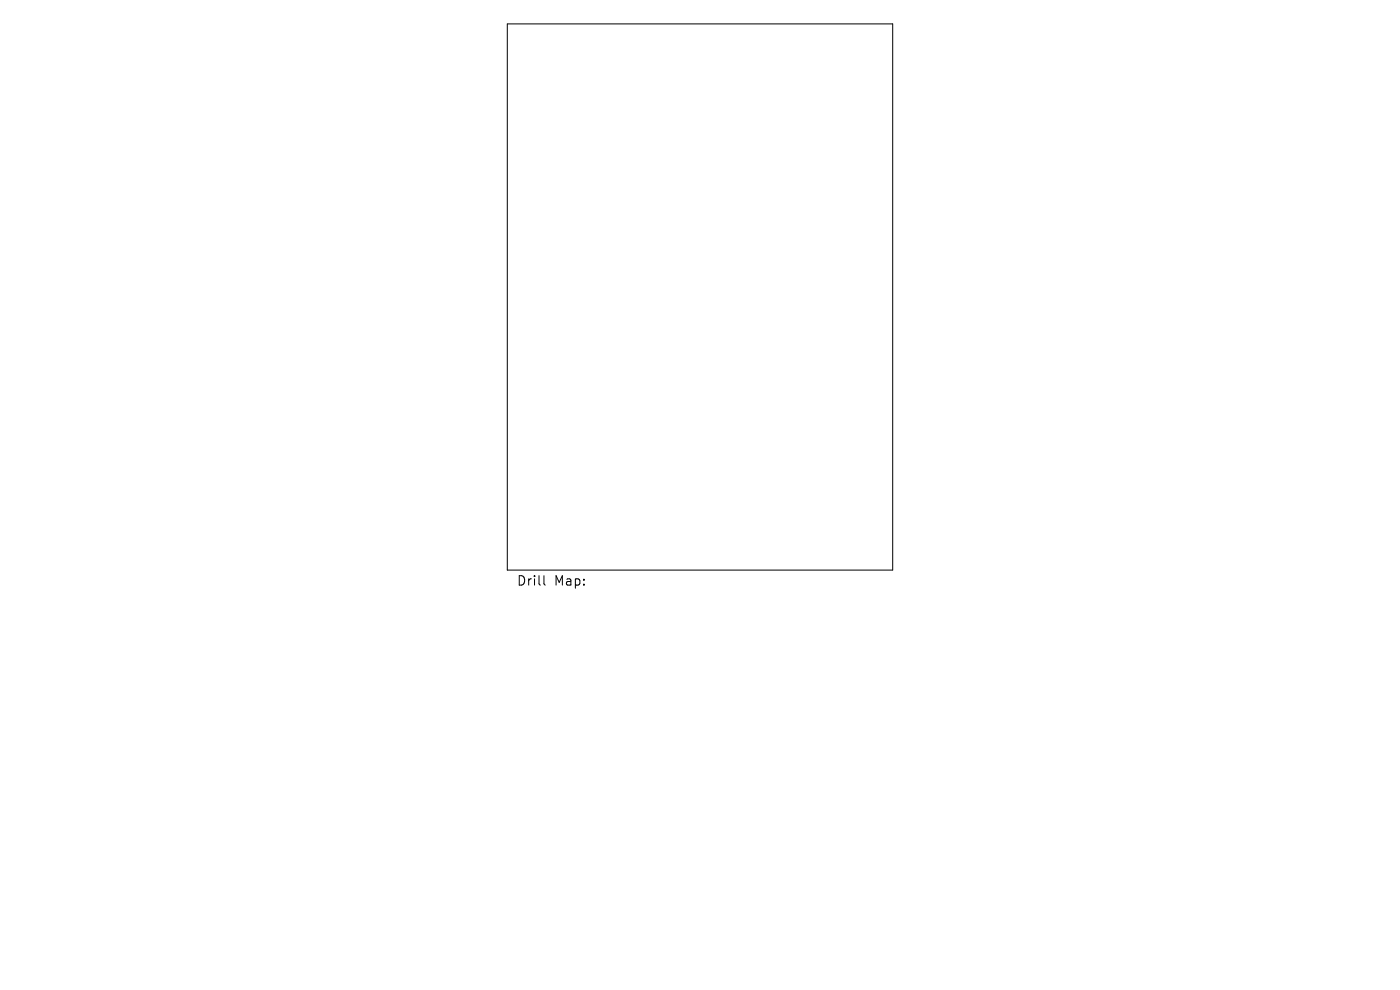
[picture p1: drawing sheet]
<svg xmlns="http://www.w3.org/2000/svg" width="297mm" height="210mm" viewBox="0 0 297 210" stroke-linecap="round" stroke-linejoin="round" font-family="sans-serif">
<defs><g id="words">
<g font-size="2.8">
<text x="109.5" y="124.5">Drill</text>
<text x="117.6" y="124.5">Map:</text>
</g>
</g></defs>
<path d="M107.6 5.1h81.8v115.8h-81.8zM115.4 122.1v1.7l.3 .3" fill="none" stroke="#000" stroke-width=".21"/>
<use href="#words"/>
</svg>
